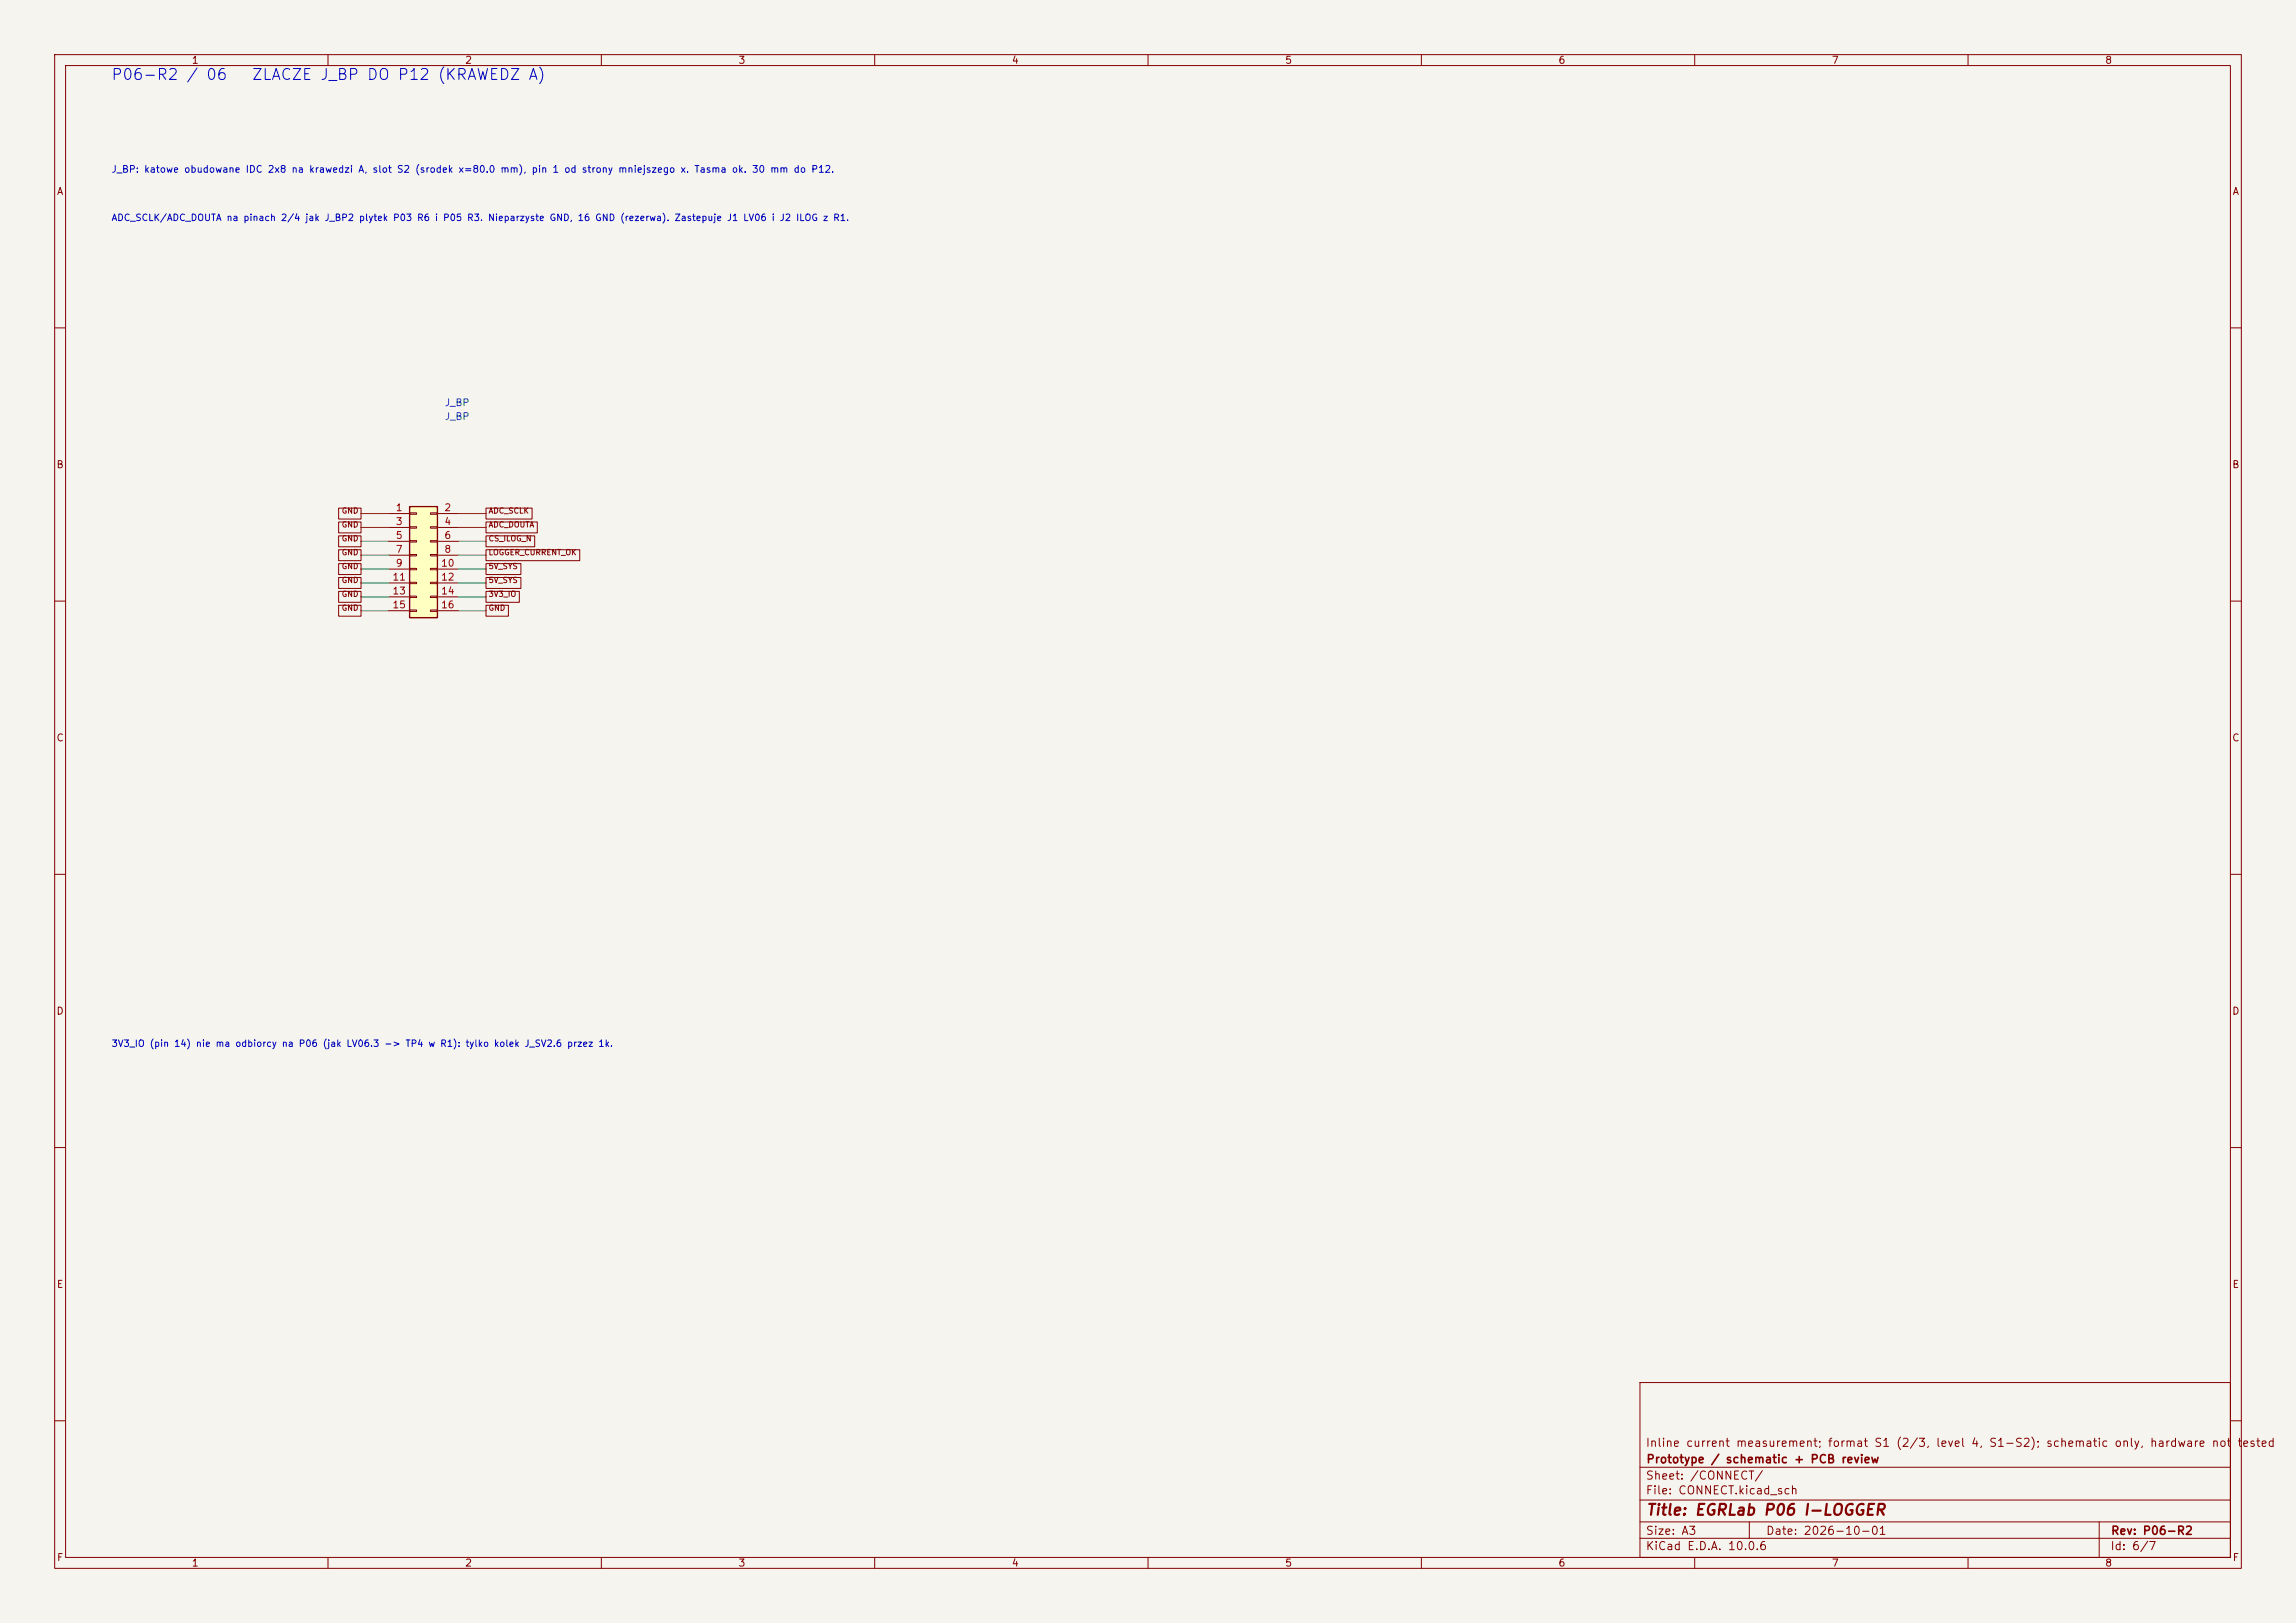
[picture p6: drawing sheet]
<svg xmlns="http://www.w3.org/2000/svg" width="420mm" height="297mm" viewBox="0 0 420 297" stroke-linecap="round" stroke-linejoin="round" font-family="sans-serif">
<defs><g id="words">
<g font-size="2" fill="#0000c2">
<text x="20.2" y="15.1">P06-R2 / 06</text>
<text x="45.9" y="15.1">ZLACZE J_BP DO P12 (KRAWEDZ A)</text>
</g>
<text font-size="2" fill="#840000" x="301" y="277.8">Title: EGRLab P06 I-LOGGER</text>
<g font-size="1.5" fill="#840000">
<text x="300.9" y="265.1">Inline current measurement; format S1 (2/3, level 4, S1-S2); schematic only, hardware not</text>
<text x="301" y="268.1">Prototype / schematic + PCB review</text>
<text x="409.2" y="265.1">tested</text>
<text x="300.9" y="273.8">File: CONNECT.kicad_sch</text>
<text x="300.9" y="271.1">Sheet: /CONNECT/</text>
<text x="300.9" y="281.2">Size: A3</text>
<text x="322.9" y="281.2">Date: 2026-10-01</text>
<text x="386" y="281.2">Rev: P06-R2</text>
<text x="300.9" y="284">KiCad E.D.A. 10.0.6</text>
<text x="385.9" y="284">Id: 6/7</text>
</g>
<g font-size="1.3" fill="#840000">
<text x="35" y="12">1</text>
<text x="85" y="12">2</text>
<text x="135" y="12">3</text>
<text x="185" y="12">4</text>
<text x="235" y="12">5</text>
<text x="285" y="12">6</text>
<text x="335" y="12">7</text>
<text x="385" y="12">8</text>
<text x="10.3" y="36">A</text>
<text x="408.3" y="36">A</text>
<text x="10.2" y="86">B</text>
<text x="408.2" y="86">B</text>
<text x="10.2" y="136">C</text>
<text x="408.2" y="136">C</text>
<text x="10.2" y="186">D</text>
<text x="408.2" y="186">D</text>
<text x="10.3" y="236">E</text>
<text x="408.3" y="236">E</text>
<text x="10.3" y="286">F</text>
<text x="35" y="287">1</text>
<text x="85" y="287">2</text>
<text x="135" y="287">3</text>
<text x="185" y="287">4</text>
<text x="235" y="287">5</text>
<text x="285" y="287">6</text>
<text x="335" y="287">7</text>
<text x="385" y="287">8</text>
<text x="408.3" y="286">F</text>
</g>
<text font-size="1.3" fill="#0000c2" x="20.3" y="31.9">J_BP: katowe obudowane IDC 2x8 na krawedzi A, slot S2 (srodek x=80.0 mm), pin 1 od strony mniejszego x. Tasma ok. 30 mm do P12.</text>
<g font-size="1.3" fill="#006464">
<text x="81.3" y="74.6">J_BP</text>
<text x="81.3" y="77.2">J_BP</text>
</g>
<g font-size="1.3" fill="#a90000">
<text x="72.3" y="93.8">1</text>
<text x="81.2" y="93.8">2</text>
<text x="72.3" y="96.4">3</text>
<text x="72.3" y="98.9">5</text>
<text x="72.3" y="101.5">7</text>
<text x="81.2" y="96.4">4</text>
<text x="81.2" y="98.9">6</text>
<text x="81.2" y="101.5">8</text>
<text x="71.7" y="106.5">11</text>
<text x="72.3" y="104">9</text>
<text x="80.6" y="104">10</text>
<text x="80.6" y="106.5">12</text>
<text x="71.7" y="109.1">13</text>
<text x="71.7" y="111.6">15</text>
<text x="80.6" y="109.1">14</text>
<text x="80.6" y="111.6">16</text>
</g>
<g font-size="1.2" fill="#0000c2">
<text x="20.3" y="40.7">ADC_SCLK/ADC_DOUTA na pinach 2/4 jak J_BP2 plytek P03 R6 i P05 R3. Nieparzyste GND, 16 GND (rezerwa). Zastepuje J1 LV06 i J2 ILOG z R1.</text>
<text x="20.3" y="191.9">3V3_IO (pin 14) nie ma odbiorcy na P06 (jak LV06.3 -&gt; TP4 w R1): tylko kolek J_SV2.6 przez 1k.</text>
</g>
<g font-size="1" fill="#840000">
<text x="62.4" y="94.2">GND</text>
<text x="89.3" y="94.2">ADC_SCLK</text>
<text x="62.4" y="101.8">GND</text>
<text x="62.4" y="99.3">GND</text>
<text x="62.4" y="96.8">GND</text>
<text x="89.3" y="101.8">LOGGER_CURRENT_OK</text>
<text x="89.3" y="99.3">CS_ILOG_N</text>
<text x="89.3" y="96.8">ADC_DOUTA</text>
<text x="62.4" y="106.9">GND</text>
<text x="62.4" y="104.4">GND</text>
<text x="89.3" y="106.9">5V_SYS</text>
<text x="89.3" y="104.4">5V_SYS</text>
<text x="62.4" y="109.5">GND</text>
<text x="62.4" y="112">GND</text>
<text x="89.3" y="109.5">3V3_IO</text>
<text x="89.3" y="112">GND</text>
</g>
</g></defs>
<path d="M0 0h420v297h-420z" fill="#f5f4ef" stroke="#f5f4ef" stroke-width=".18"/>
<g fill="none" stroke="#840000" stroke-width=".18">
<path d="M10 10h400v277h-400zM12 12h396v273h-396zM60 10v2M110 10v2M160 10v2M210 10v2M260 10v2M310 10v2M360 10v2M10 60h2M408 60h2M10 110h2"/>
<path d="M408 110h2M10 160h2M408 160h2M10 210h2M408 210h2M300 253h108v32h-108zM10 260h2M300 278.5h108M300 274.5h108M300 268.5h108M320 278.5v3M384 278.5v6.5"/>
<path d="M408 260h2M60 285v2M110 285v2M160 285v2M210 285v2M260 285v2M300 281.5h108M310 285v2M360 285v2"/>
</g>
<path d="M74.9 92.7h5.1v20.3h-5.1z" fill="#ffffc2"/>
<path d="M74.9 92.7h5.1v20.3h-5.1z" fill="none" stroke="#840000" stroke-width=".25"/>
<g fill="none" stroke="#840000" stroke-width=".18">
<path d="M61.9 98.1h4.1v2h-4.1zM61.9 95.5h4.1v2h-4.1zM61.9 93h4.1v2h-4.1zM71.1 94h3.8M71.1 96.5h3.8M71.1 99.1h3.8M74.9 93.9h1.3v.2h-1.3zM74.9 96.4h1.3v.2h-1.3zM74.9 98.9h1.3v.3h-1.3zM78.7 93.9h1.3v.2h-1.3zM78.7 96.4h1.3v.2h-1.3zM78.7 98.9h1.3v.3h-1.3z"/>
<path d="M80 94h3.8M80 96.5h3.8M80 99.1h3.8M88.9 98.1h8.9v2h-8.9zM88.9 95.5h9.4v2h-9.4zM88.9 93h8.4v2h-8.4zM61.9 100.6h4.1v2h-4.1zM61.9 108.2h4.1v2h-4.1zM61.9 105.7h4.1v2h-4.1zM61.9 103.1h4.1v2h-4.1zM61.9 110.8h4.1v2h-4.1zM71.1 101.6h3.8"/>
<path d="M71.1 104.1h3.8M71.1 106.7h3.8M71.1 109.2h3.8M71.1 111.8h3.8M74.9 101.5h1.3v.2h-1.3zM74.9 104h1.3v.3h-1.3zM74.9 106.6h1.3v.2h-1.3zM74.9 109.1h1.3v.2h-1.3zM74.9 111.6h1.3v.3h-1.3zM78.7 101.5h1.3v.2h-1.3zM78.7 104h1.3v.3h-1.3zM78.7 106.6h1.3v.2h-1.3z"/>
<path d="M78.7 109.1h1.3v.2h-1.3zM78.7 111.6h1.3v.3h-1.3zM80 101.6h3.8M80 104.1h3.8M80 106.7h3.8M80 109.2h3.8M80 111.8h3.8M88.9 108.2h6.1v2h-6.1zM88.9 105.7h6.4v2h-6.4zM88.9 100.6h17.1v2h-17.1zM88.9 103.1h6.4v2h-6.4zM88.9 110.8h4.1v2h-4.1z"/>
</g>
<g fill="none" stroke="#009600" stroke-width=".18">
<path d="M66 99.1h5.1M66 96.5h5.1M66 94h5.1M83.8 99.1h5.1M83.8 96.5h5.1M83.8 94h5.1M66 101.6h5.1M66 109.2h5.1M66 111.8h5.1M66 106.7h5.1M66 104.1h5.1M83.8 101.6h5.1"/>
<path d="M83.8 109.2h5.1M83.8 111.8h5.1M83.8 106.7h5.1M83.8 104.1h5.1"/>
</g>
<use href="#words"/>
</svg>
